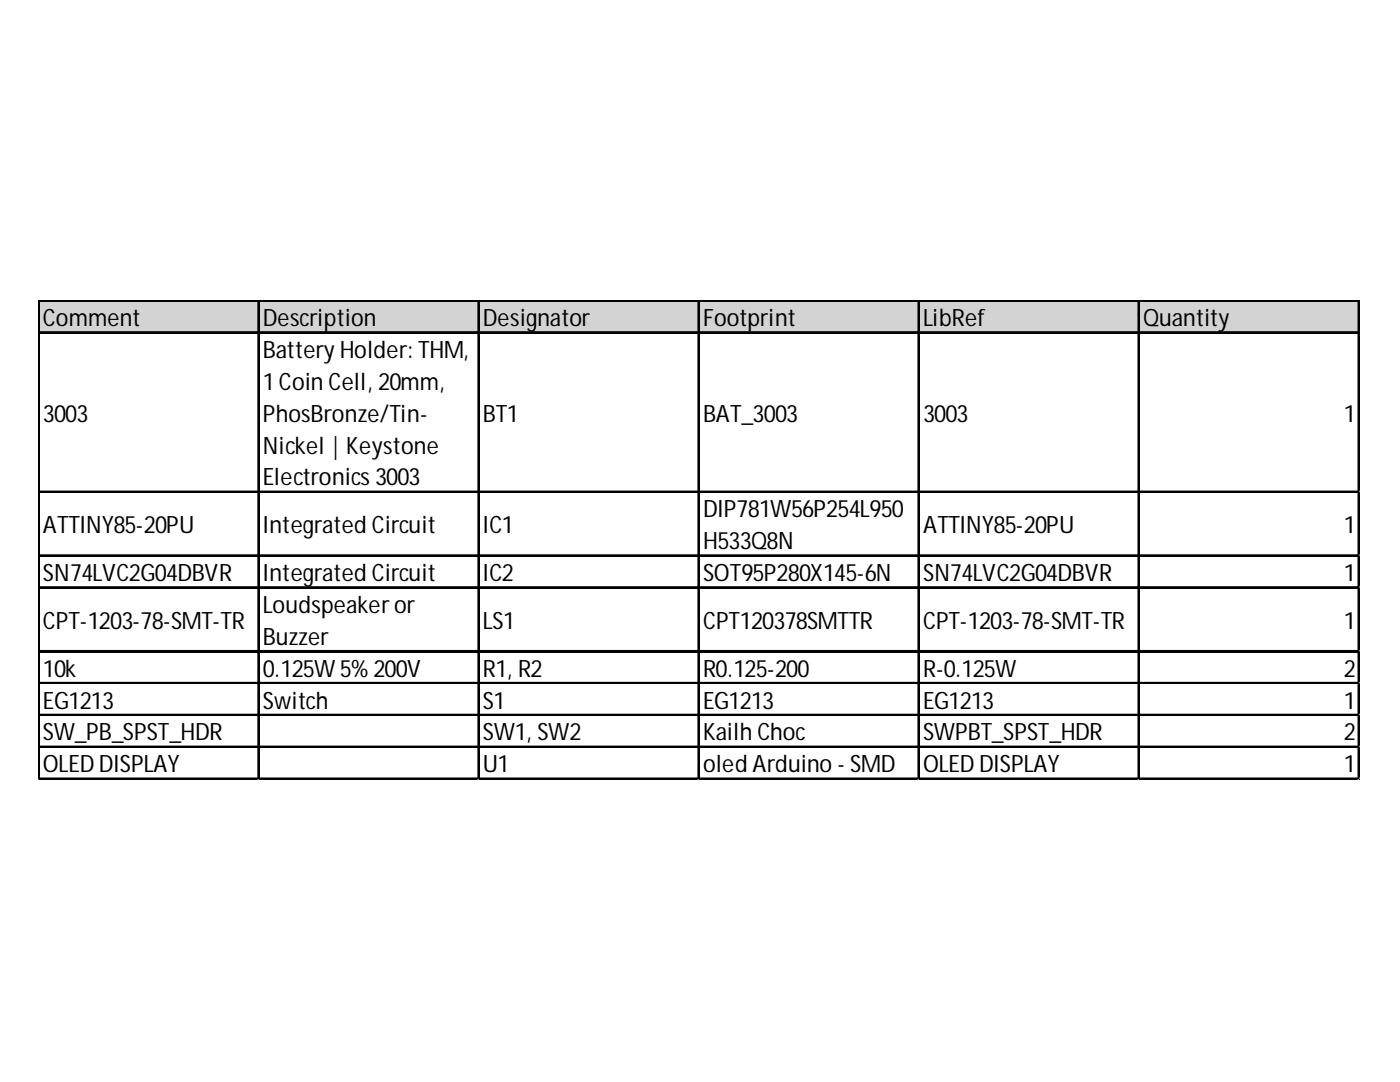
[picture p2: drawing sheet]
<svg xmlns="http://www.w3.org/2000/svg" width="279mm" height="216mm" viewBox="0 0 279 216" stroke-linecap="round" stroke-linejoin="round" font-family="sans-serif">
<defs><g id="words">
<g font-size="4.8">
<text x="8.6" y="65.1">Comment</text>
<text x="52.5" y="65.1">Description</text>
<text x="96.4" y="65.1">Designator</text>
<text x="140.3" y="65.1">Footprint</text>
<text x="184.2" y="65.1">LibRef</text>
<text x="228.1" y="65.1">Quantity</text>
<text x="52.5" y="71.4">Battery Holder: THM,</text>
<text x="52.5" y="77.8">1Coin Cell, 20mm,</text>
<text x="8.6" y="84.1">3003</text>
<text x="52.5" y="84.1">PhosBronze/Tin-</text>
<text x="96.4" y="84.1">BT1</text>
<text x="140.3" y="84.1">BAT_3003</text>
<text x="184.2" y="84.1">3003</text>
<text x="268.2" y="84.1">1</text>
<text x="52.5" y="90.5">Nickel | Keystone</text>
<text x="52.5" y="96.9">Electronics3003</text>
<text x="8.6" y="106.4">ATTINY85-20PU</text>
<text x="52.5" y="106.4">Integrated Circuit</text>
<text x="96.4" y="106.4">IC1</text>
<text x="140.3" y="103.2">DIP781W56P254L950</text>
<text x="184.2" y="106.4">ATTINY85-20PU</text>
<text x="268.2" y="106.4">1</text>
<text x="140.3" y="109.6">H533Q8N</text>
<text x="8.6" y="115.9">SN74LVC2G04DBVR</text>
<text x="52.5" y="115.9">Integrated Circuit</text>
<text x="96.4" y="115.9">IC2</text>
<text x="140.3" y="115.9">SOT95P280X145-6N</text>
<text x="184.2" y="115.9">SN74LVC2G04DBVR</text>
<text x="268.2" y="115.9">1</text>
<text x="8.6" y="125.5">CPT-1203-78-SMT-TR</text>
<text x="52.5" y="122.3">Loudspeakeror</text>
<text x="96.4" y="125.5">LS1</text>
<text x="140.3" y="125.5">CPT120378SMTTR</text>
<text x="184.2" y="125.5">CPT-1203-78-SMT-TR</text>
<text x="268.2" y="125.5">1</text>
<text x="52.5" y="128.7">Buzzer</text>
<text x="8.6" y="135">10k</text>
<text x="52.5" y="135">0.125W5% 200V</text>
<text x="96.4" y="135">R1, R2</text>
<text x="140.3" y="135">R0.125-200</text>
<text x="184.2" y="135">R-0.125W</text>
<text x="268.2" y="135">2</text>
<text x="8.6" y="141.4">EG1213</text>
<text x="52.5" y="141.4">Switch</text>
<text x="96.4" y="141.4">S1</text>
<text x="140.3" y="141.4">EG1213</text>
<text x="184.2" y="141.4">EG1213</text>
<text x="268.2" y="141.4">1</text>
<text x="8.6" y="147.7">SW_PB_SPST_HDR</text>
<text x="96.4" y="147.7">SW1, SW2</text>
<text x="140.3" y="147.7">Kailh Choc</text>
<text x="184.2" y="147.7">SWPBT_SPST_HDR</text>
<text x="268.2" y="147.7">2</text>
<text x="8.6" y="154.1">OLED DISPLAY</text>
<text x="96.4" y="154.1">U1</text>
<text x="140.3" y="154.1">oled Arduino - SMD</text>
<text x="184.2" y="154.1">OLED DISPLAY</text>
<text x="268.2" y="154.1">1</text>
</g>
</g></defs>
<path d="M7.9 60.1h263.5v6.5h-263.5z" fill="#d3d3d3"/>
<g fill="none" stroke="#000" stroke-width=".32">
<path d="M7.6 59.9v95.7M7.8 59.9v95.7M7.9 59.9h263.5M7.9 60h263.5M7.9 66.2h263.5M7.9 66.4h263.5M51.5 60.2v95.4M51.7 60.2v95.4M95.4 60.2v95.4M95.6 60.2v95.4M139.3 60.2v95.4M139.5 60.2v95.4"/>
<path d="M183.3 60.2v95.4M183.4 60.2v95.4M227.2 60.2v95.4M227.3 60.2v95.4M271.1 60.2v95.4M7.9 98h263.5M7.9 98.2h263.5M7.9 110.8h263.5M7.9 110.9h263.5M7.9 117.1h263.5M7.9 117.3h263.5M7.9 129.8h263.5"/>
<path d="M7.9 130h263.5M7.9 136.2h263.5M7.9 136.4h263.5M7.9 142.6h263.5M7.9 142.7h263.5M7.9 148.9h263.5M7.9 149.1h263.5M7.9 155.3h263.5M7.9 155.4h263.5"/>
</g>
<path d="M271.2 60.2v95.4" fill="none" stroke="#000" stroke-width=".28"/>
<path d="M7.6 155.6v.1" fill="none" stroke="#d4d4d4" stroke-width=".32"/>
<path d="M7.6 155.6l.3 .1z" fill="#d4d4d4"/>
<path d="M51.5 155.6v.1" fill="none" stroke="#d4d4d4" stroke-width=".32"/>
<path d="M51.5 155.6l.3 .1z" fill="#d4d4d4"/>
<path d="M95.4 155.6v.1" fill="none" stroke="#d4d4d4" stroke-width=".32"/>
<path d="M95.4 155.6l.4 .1z" fill="#d4d4d4"/>
<path d="M139.3 155.6v.1" fill="none" stroke="#d4d4d4" stroke-width=".32"/>
<path d="M139.3 155.6l.4 .1z" fill="#d4d4d4"/>
<path d="M183.3 155.6v.1" fill="none" stroke="#d4d4d4" stroke-width=".32"/>
<path d="M183.3 155.6l.3 .1z" fill="#d4d4d4"/>
<path d="M227.2 155.6v.1" fill="none" stroke="#d4d4d4" stroke-width=".32"/>
<path d="M227.2 155.6l.3 .1z" fill="#d4d4d4"/>
<path d="M271.1 155.6v.1" fill="none" stroke="#d4d4d4" stroke-width=".32"/>
<path d="M271.1 155.6l.3 .1z" fill="#d4d4d4"/>
<use href="#words"/>
</svg>
